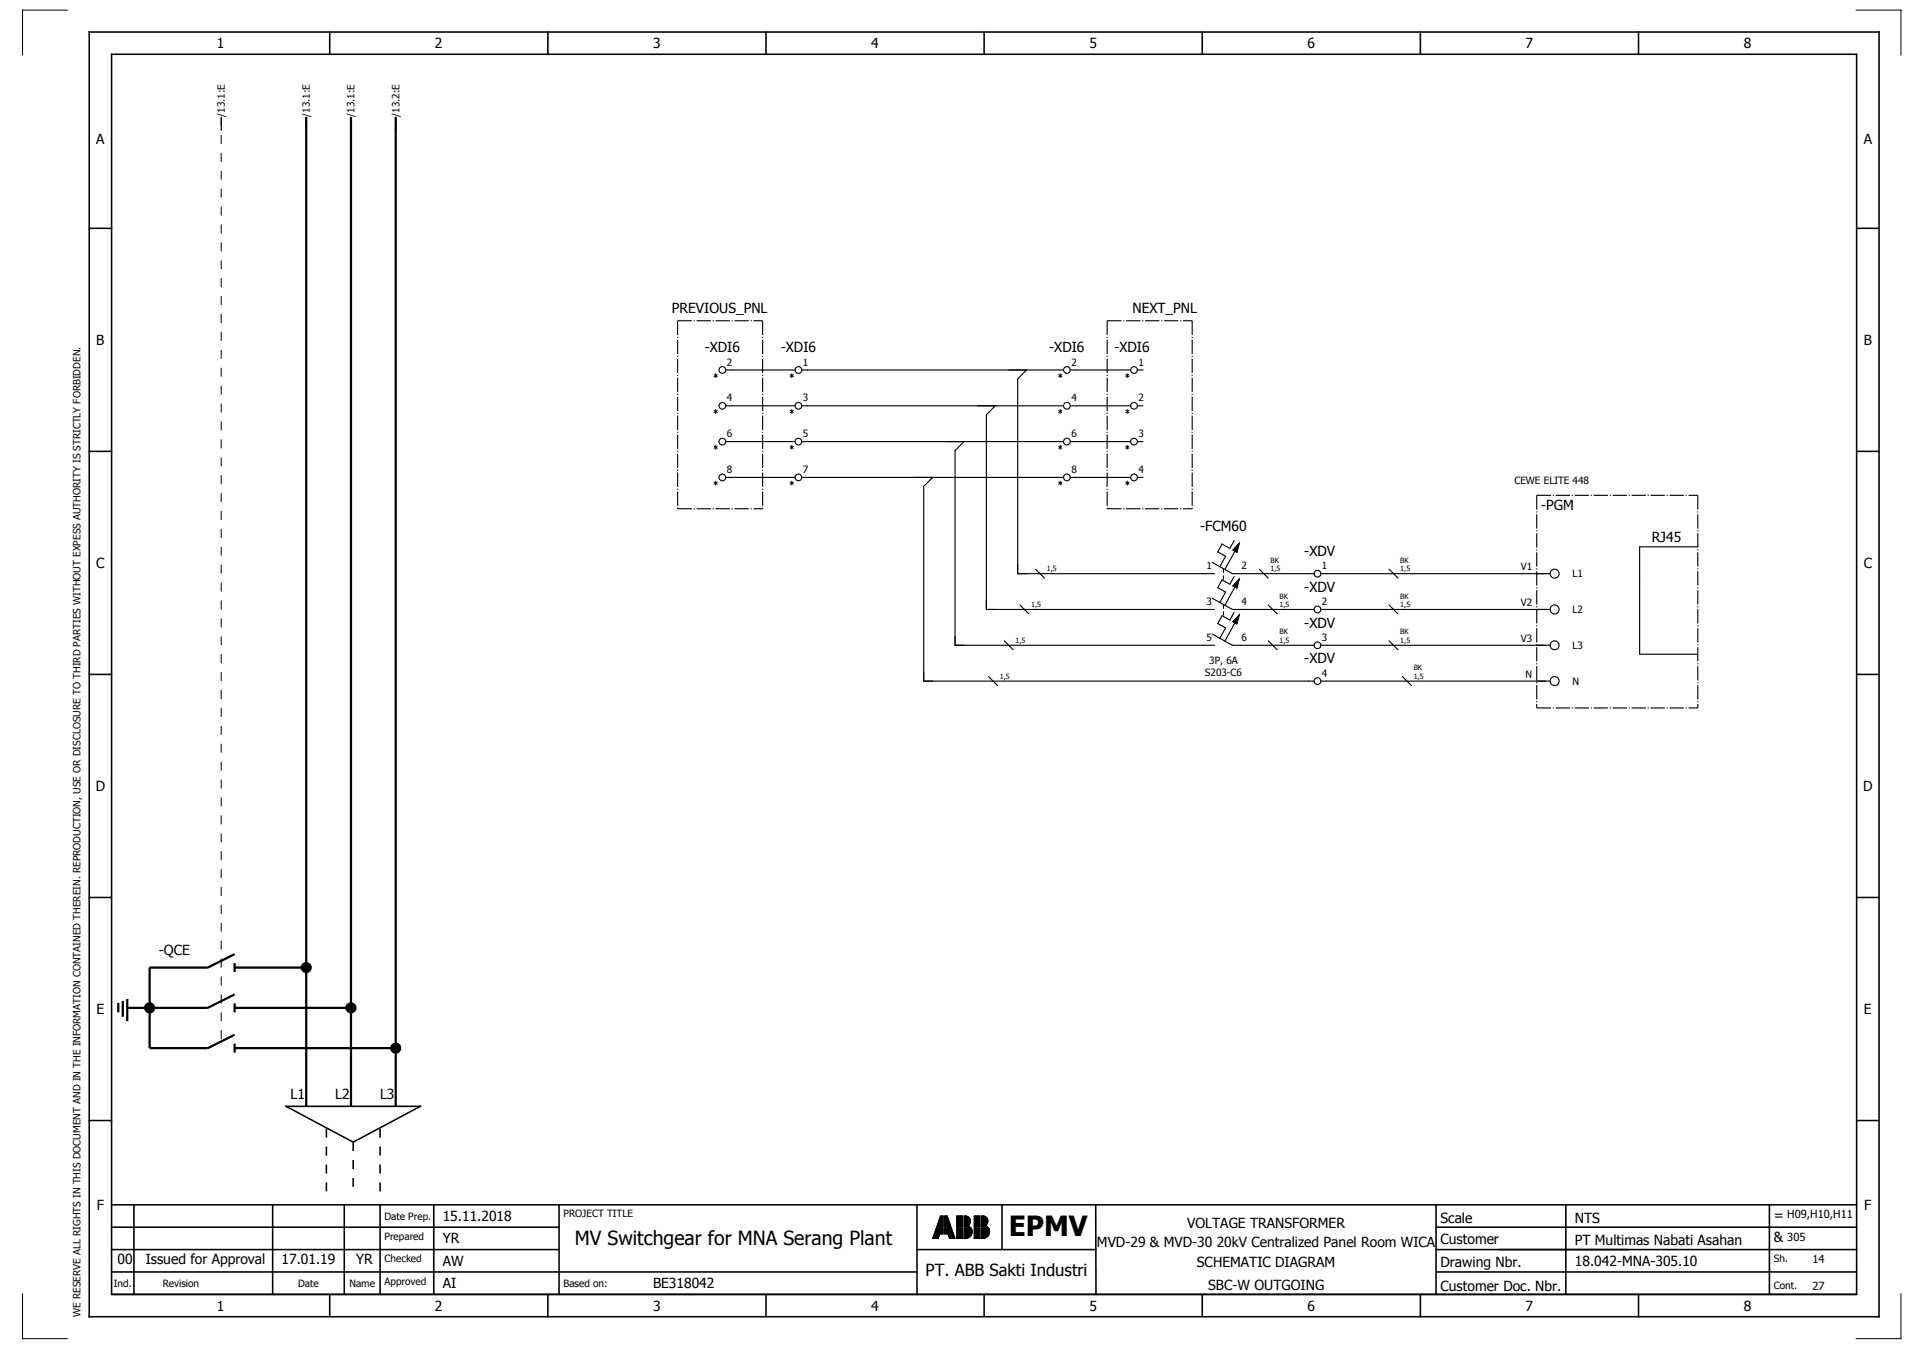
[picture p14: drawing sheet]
<svg xmlns="http://www.w3.org/2000/svg" width="427mm" height="301mm" viewBox="0 0 427 301" stroke-linecap="round" stroke-linejoin="round" font-family="sans-serif">
<defs><g id="words">
<text font-size="6.2" x="225.4" y="276.2">EPMV</text>
<text font-size="4.3" x="128.5" y="278.2">MV Switchgear for MNA Serang Plant</text>
<text font-size="3.7" x="206.9" y="285.1">PT. ABB Sakti Industri</text>
<g font-size="3.1">
<text x="48.5" y="10.8">1</text>
<text x="97.2" y="10.8">2</text>
<text x="146" y="10.8">3</text>
<text x="194.7" y="10.8">4</text>
<text x="243.5" y="10.8">5</text>
<text x="292.2" y="10.8">6</text>
<text x="341" y="10.8">7</text>
<text x="389.7" y="10.8">8</text>
<text x="21.5" y="32.2">A</text>
<text x="416.5" y="32.2">A</text>
<text x="150.2" y="69.9">PREVIOUS_PNL</text>
<text x="253.1" y="69.9">NEXT_PNL</text>
<text x="21.5" y="77">B</text>
<text x="416.5" y="77">B</text>
<text x="157.5" y="78.7">-XDI6</text>
<text x="174.5" y="78.7">-XDI6</text>
<text x="234.5" y="78.7">-XDI6</text>
<text x="249.1" y="78.6">-XDI6</text>
<text x="344.4" y="113.9">-PGM</text>
<text x="268.2" y="118.5">-FCM60</text>
<text x="291.5" y="124.2">-XDV</text>
<text x="369.1" y="121.2">RJ45</text>
<text x="21.5" y="126.9">C</text>
<text x="416.5" y="126.9">C</text>
<text x="291.5" y="132.2">-XDV</text>
<text x="291.5" y="140.2">-XDV</text>
<text x="291.5" y="148.2">-XDV</text>
<text x="21.4" y="176.7">D</text>
<text x="416.4" y="176.7">D</text>
<text x="35.5" y="213.3">-QCE</text>
<text x="21.6" y="226.5">E</text>
<text x="416.6" y="226.5">E</text>
<text x="64.9" y="245.5">L1</text>
<text x="74.9" y="245.5">L2</text>
<text x="84.9" y="245.5">L3</text>
<text x="21.6" y="270.4">F</text>
<text x="98.9" y="272.8">15.11.2018</text>
<text x="265.3" y="274.2">VOLTAGE TRANSFORMER</text>
<text x="321.9" y="273.2">Scale</text>
<text x="351.9" y="273.2">NTS</text>
<text x="396.4" y="272.5">=</text>
<text x="416.6" y="270.4">F</text>
<text x="98.9" y="277.8">YR</text>
<text x="245.2" y="278.6">MVD-29 &amp; MVD-30 20kV Centralized Panel Room WICA</text>
<text x="321.9" y="277.9">Customer</text>
<text x="351.9" y="278.1">PT Multimas Nabati Asahan</text>
<text x="396.4" y="277.5">&amp;</text>
<text x="26.2" y="282.3">00</text>
<text x="32.6" y="282.3">Issued for Approval</text>
<text x="62.9" y="282.3">17.01.19</text>
<text x="79.6" y="282.3">YR</text>
<text x="98.9" y="282.8">AW</text>
<text x="98.9" y="287.8">AI</text>
<text x="145.9" y="287.8">BE318042</text>
<text x="267.5" y="283.2">SCHEMATIC DIAGRAM</text>
<text x="321.9" y="283.2">Drawing Nbr.</text>
<text x="352" y="282.8">18.042-MNA-305.10</text>
<text x="48.5" y="292.8">1</text>
<text x="97.2" y="292.8">2</text>
<text x="146" y="292.8">3</text>
<text x="194.7" y="292.8">4</text>
<text x="243.5" y="292.8">5</text>
<text x="270" y="288.1">SBC-W OUTGOING</text>
<text x="292.2" y="292.8">6</text>
<text x="321.9" y="288.4">Customer Doc. Nbr.</text>
<text x="341" y="292.8">7</text>
<text x="389.7" y="292.8">8</text>
</g>
<g font-size="2.5">
<text x="399.4" y="272.2">H09,H10,H11</text>
<text x="399.4" y="277.2">305</text>
<text x="405.1" y="282.2">14</text>
<text x="405.1" y="288.1">27</text>
</g>
<g font-size="2.2">
<text x="50.3" y="26.2" transform="rotate(-90 50.3 26.2)">/13.1:E</text>
<text x="69.3" y="26.2" transform="rotate(-90 69.3 26.2)">/13.1:E</text>
<text x="79.3" y="26.2" transform="rotate(-90 79.3 26.2)">/13.1:E</text>
<text x="89.3" y="26.2" transform="rotate(-90 89.3 26.2)">/13.2:E</text>
<text x="162.4" y="81.7">2</text>
<text x="179.4" y="81.7">1</text>
<text x="239.4" y="81.7">2</text>
<text x="254.4" y="81.7">1</text>
<text x="162.4" y="89.7">4</text>
<text x="179.4" y="89.7">3</text>
<text x="239.4" y="89.7">4</text>
<text x="254.4" y="89.7">2</text>
<text x="162.4" y="97.7">6</text>
<text x="179.4" y="97.7">5</text>
<text x="239.4" y="97.7">6</text>
<text x="254.4" y="97.7">3</text>
<text x="162.4" y="105.7">8</text>
<text x="179.4" y="105.7">7</text>
<text x="239.4" y="105.7">8</text>
<text x="254.4" y="105.7">4</text>
<text x="338.4" y="108.2">CEWE ELITE 448</text>
<text x="269.6" y="127.1">1</text>
<text x="277.4" y="127.1">2</text>
<text x="295.4" y="127.2">1</text>
<text x="339.9" y="127.4">V1</text>
<text x="351.4" y="129">L1</text>
<text x="269.6" y="135.1">3</text>
<text x="277.4" y="135.1">4</text>
<text x="295.4" y="135.2">2</text>
<text x="339.9" y="135.4">V2</text>
<text x="351.4" y="137">L2</text>
<text x="269.6" y="143.1">5</text>
<text x="277.4" y="143.1">6</text>
<text x="295.4" y="143.2">3</text>
<text x="339.9" y="143.4">V3</text>
<text x="270.2" y="148.4">3P, 6A</text>
<text x="351.4" y="145">L3</text>
<text x="269.3" y="151.1">S203-C6</text>
<text x="295.4" y="151.2">4</text>
<text x="340.9" y="151.4">N</text>
<text x="351.4" y="153">N</text>
<text x="85.9" y="272.5">Date Prep.</text>
<text x="125.9" y="271.9">PROJECT TITLE</text>
<text x="85.9" y="277">Prepared</text>
<text x="85.9" y="282">Checked</text>
<text x="396.4" y="281.9">Sh.</text>
<text x="25.4" y="287.5">Ind.</text>
<text x="36.4" y="287.5">Revision</text>
<text x="66.6" y="287.5">Date</text>
<text x="78.1" y="287.5">Name</text>
<text x="85.9" y="287">Approved</text>
<text x="125.9" y="287.5">Based on:</text>
<text x="396.4" y="287.9">Cont.</text>
<text x="18" y="294.2" transform="rotate(-90 18 294.2)">WE RESERVE ALL RIGHTS IN THIS DOCUMENT AND IN THE INFORMATION CONTAINED THEREIN. REPRODUCTION, USE OR DISCLOSURE TO THIRD PARTIES WITHOUT EXPESS AUTHORITY IS STRICTLY FORBIDDEN.</text>
</g>
<g font-size="1.6">
<text x="283.9" y="125.7">BK</text>
<text x="312.9" y="125.7">BK</text>
<text x="233.9" y="127.7">1,5</text>
<text x="283.9" y="127.7">1,5</text>
<text x="312.9" y="127.7">1,5</text>
<text x="230.4" y="135.7">1,5</text>
<text x="285.9" y="135.7">1,5</text>
<text x="285.9" y="133.7">BK</text>
<text x="312.9" y="135.7">1,5</text>
<text x="312.9" y="133.7">BK</text>
<text x="226.9" y="143.7">1,5</text>
<text x="285.9" y="143.7">1,5</text>
<text x="285.9" y="141.7">BK</text>
<text x="312.9" y="143.7">1,5</text>
<text x="312.9" y="141.7">BK</text>
<text x="315.9" y="149.7">BK</text>
<text x="223.4" y="151.7">1,5</text>
<text x="315.9" y="151.7">1,5</text>
</g>
</g></defs>
<g fill="none" stroke="#000" stroke-width=".35">
<path d="M19.9 7.2h400v287h-400zM24.9 12.1h390v277.1h-390zM73.7 7.2v5M122.4 7.2v5M171.2 7.2v5M219.9 7.2v5M268.7 7.2v5M317.4 7.2v5M366.2 7.2v5M19.9 51h5M414.9 51h5M19.9 100.8h5"/>
<path d="M414.9 100.8h5M19.9 150.7h5M414.9 150.7h5M19.9 200.5h5M414.9 200.5h5M19.9 250.3h5M63.9 247.2h30l-15 8zM414.9 250.3h5M24.9 279.2h100M24.9 269.2h390M24.9 274.2h100M29.9 269.2v20"/>
<path d="M60.9 269.2v20M76.9 269.2v20M84.9 269.2v20M96.9 269.2v20M124.9 269.2v20M204.9 279.2h40M204.9 269.2v20M223.9 269.2v10M244.9 269.2v20M320.9 279.2h94M320.9 269.2v20M320.9 274.2h94"/>
<path d="M349.9 269.2v20M395.4 269.2v20M24.9 289.2h390M24.9 284.2h180M73.7 289.2v5M122.4 289.2v5M171.2 289.2v5M219.9 289.2v5M268.7 289.2v5M317.4 289.2v5M320.9 284.2h94M366.2 289.2v5"/>
</g>
<g fill="none" stroke="#000" stroke-width=".22">
<path d="M15 2.3h-10v10M414.8 2.3h10v10M159.5 83.6l.9 .6M159.5 91.6l.9 .6M159.5 99.6l.9 .6M160 83.5v.8M160 91.5v.8M160 99.5v.8M160.4 83.6l-.9 .6M160.4 91.6l-.9 .6M160.4 99.6l-.9 .6M176.5 83.6l.9 .6"/>
<path d="M176.5 91.6l.9 .6M176.5 99.6l.9 .6M177 83.5v.8M177 91.5v.8M177 99.5v.8M177.4 83.6l-.9 .6M177.4 91.6l-.9 .6M177.4 99.6l-.9 .6M236.5 83.6l.9 .6M236.5 91.6l.9 .6M236.5 99.6l.9 .6M237 83.5v.8"/>
<path d="M237 91.5v.8M237 99.5v.8M237.4 83.6l-.9 .6M237.4 91.6l-.9 .6M237.4 99.6l-.9 .6M251.5 83.6l.9 .6M251.5 91.6l.9 .6M251.5 99.6l.9 .6M252 83.5v.8M252 91.5v.8M252 99.5v.8M252.4 83.6l-.9 .6"/>
<path d="M252.4 91.6l-.9 .6M252.4 99.6l-.9 .6M159.5 107.6l.9 .6M160 107.5v.8M160.4 107.6l-.9 .6M176.5 107.6l.9 .6M177 107.5v.8M177.4 107.6l-.9 .6M236.5 107.6l.9 .6M237 107.5v.8M237.4 107.6l-.9 .6M251.5 107.6l.9 .6"/>
<path d="M252 107.5v.8M252.4 107.6l-.9 .6M208.5 276.5v.2M208.6 276.3v.4M208.6 276.1v.6M208.7 275.9v.8M208.8 275.6v1.1M208.9 275.4v1.3M209 275.2v1.5M209 275v1.7M209.1 274.7v2M209.2 274.5v2.2"/>
<path d="M209.3 274.3l-.9 2.4h1.3l.3-1M209.3 274.3h1.5v1.4h-.8M209.3 274.3v2.4M209.4 273.8v.2M209.4 274.3v2.4M209.5 273.6v.4M209.5 274.3v2.4M209.6 273.4v.6M209.6 274.3v2.4M209.7 273.2v.8M209.7 274.3v2.4M209.7 273v1"/>
<path d="M209.7 274.3v2.2M209.8 272.7v1.3M209.8 274.3v2M209.9 272.5v1.5M209.9 274.3v1.8M210 272.3v1.7M210 274.3v1.6M210 272.1v1.9M210 274.3v1.4M210.1 271.8v2.2M210.1 274.3v1.4M210.2 271.7h.6v2.3h-1.4z"/>
<path d="M210.2 271.7v2.3M210.2 274.3v1.4M210.3 271.7v2.3M210.3 274.3v1.4M210.4 271.7v2.3M210.4 274.3v1.4M210.5 271.7v2.3M210.5 274.3v1.4M210.6 271.7v2.3M210.6 274.3v1.4M210.7 271.7v2.3M210.7 274.3v1.4"/>
<path d="M210.8 271.7v2.3M210.8 274.3v1.4M211.1 271.7h.6l.8 2.3h-1.4zM211.1 271.7v2.3M211.1 274.3v1.4M211.2 271.7v2.3M211.2 274.3v1.4M211.3 271.7v2.3M211.3 274.3v1.4M211.4 271.7v2.3M211.4 274.3v1.4M211.5 271.7v2.3"/>
<path d="M211.5 274.3v1.4M211.6 271.7v2.3M211.6 274.3v1.4M211.7 271.7v2.3M211.7 274.3v1.4M211.8 271.9v2.1M211.8 274.3v1.4M211.8 275.7h-.7v-1.4h1.5l.8 2.4M211.8 275.7l.4 1h1.2M211.8 272.1v1.9M211.9 272.3v1.7M211.9 274.3v1.6"/>
<path d="M212 272.5v1.5M212 274.3v1.8M212.1 272.8v1.2M212.1 274.3v2M212.2 273v1M212.2 274.3v2.3M212.2 273.2v.8M212.2 274.3v2.4M212.3 273.4v.6M212.3 274.3v2.4M212.4 273.7v.3M212.4 274.3v2.4"/>
<path d="M212.5 273.9v.1M212.5 274.3v2.4M212.6 274.3v2.4M212.7 274.6v2.1M212.8 274.8v1.9M212.9 275v1.7M212.9 275.2v1.5M213 275.5v1.2M213.1 275.7v1M213.2 275.9v.8M213.3 276.1v.6M213.3 276.3v.4"/>
<path d="M213.4 276.6v.1M213.8 271.7h1.3v2.3h-1.3zM213.8 274.3h1.3v2.4h-1.3zM213.9 271.7v2.3M213.9 274.3v2.4M214 271.7v2.3M214 274.3v2.4M214.1 271.7v2.3M214.1 274.3v2.4M214.2 271.7v2.3M214.2 274.3v2.4M214.3 271.7v2.3"/>
<path d="M214.3 274.3v2.4M214.4 271.7v2.3M214.4 274.3v2.4M214.5 271.7v2.3M214.5 274.3v2.4M214.6 271.7v2.3M214.6 274.3v2.4M214.7 271.7v2.3M214.7 274.3v2.4M214.8 271.7v2.3M214.8 274.3v2.4M214.9 271.7v2.3"/>
<path d="M214.9 274.3v2.4M215 271.7v2.3M215 274.3v2.4M215.4 271.7a1.16 1.16 0 0 1 1.4 .6 1.16 1.16 0 0 1-.5 1.5l.5 .2h-1.4zM215.5 271.7v2.3M215.5 274.3v2.4M215.6 271.7v2.3M215.6 274.3v2.4M215.7 271.7v2.3M215.7 274.3v2.4M215.8 271.7v2.3M215.8 274.3v2.4"/>
<path d="M215.9 271.7v2.3M215.9 274.3v2.4M216 271.7v2.3M216 274.3v2.3M216.1 271.7v2.3M216.1 274.3v2.3M216.2 271.7v2.3M216.2 274.3v2.3M216.3 271.8v2.2M216.3 274.3v2.3M216.4 271.8v2.2M216.4 274.3v2.2"/>
<path d="M216.5 271.9v1.8M216.5 273.8v.2M216.5 274.3v2.2M216.5 271.9v1.7M216.5 273.9v.1M216.6 272v1.5M216.6 273.9v.1M216.6 274.3v2.1M216.7 272.1v1.4M216.7 274h.1M216.7 274.3v2.1M216.8 272.2v1.1"/>
<path d="M216.8 274.3v2M216.8 272.4v.8M216.8 274.3v1.9M216.9 274.3v1.8M217 274.3v1.7M217 274.3a1.5 1.5 0 0 1-1.2 2.4M217 274.3h-1.6v2.4h.4M217.1 274.4v1.5M217.2 274.5v1.3M217.2 274.8v.8M217.7 271.7h1.3v2.3h-1.3zM217.7 274.3h1.3v2.4h-1.3z"/>
<path d="M217.8 271.7v2.3M217.8 274.3v2.4M217.9 271.7v2.3M217.9 274.3v2.4M218 271.7v2.3M218 274.3v2.4M218.1 271.7v2.3M218.1 274.3v2.4M218.2 271.7v2.3M218.2 274.3v2.4M218.3 271.7v2.3M218.3 274.3v2.4"/>
<path d="M218.4 271.7v2.3M218.4 274.3v2.4M218.5 271.7v2.3M218.5 274.3v2.4M218.6 271.7v2.3M218.6 274.3v2.4M218.7 271.7v2.3M218.7 274.3v2.4M218.8 271.7v2.3M218.8 274.3v2.4M218.9 271.7v2.3M218.9 274.3v2.4"/>
<path d="M219 271.7v2.3M219 274.3v2.4M219.3 274.3h1.6a1.53 1.53 0 0 1 0 1.7 1.53 1.53 0 0 1-1.6 .7zM219.3 271.7a1.16 1.16 0 0 1 1.4 .6 1.16 1.16 0 0 1-.5 1.5l.5 .2h-1.4zM219.4 271.7v2.3M219.4 274.3v2.4M219.5 271.7v2.3M219.5 274.3v2.4M219.6 271.7v2.3M219.6 274.3v2.4M219.7 271.7v2.3M219.7 274.3v2.4"/>
<path d="M219.8 271.7v2.3M219.8 274.3v2.4M219.9 271.7v2.3M219.9 274.3v2.3M220 271.7v2.3M220 274.3v2.3M220.1 271.7v2.3M220.1 274.3v2.3M220.2 271.8v2.2M220.2 274.3v2.3M220.3 271.8v2.2M220.3 274.3v2.2"/>
<path d="M220.4 271.9v1.8M220.4 273.8v.2M220.4 274.3v2.2M220.4 271.9v1.7M220.4 273.9v.1M220.5 272v1.5M220.5 273.9v.1M220.5 274.3v2.1M220.6 272.1v1.3M220.6 274h.1M220.6 274.3v2.1M220.7 272.2v1.1"/>
<path d="M220.7 274.3v2M220.8 272.4v.8M220.8 274.3v1.9M220.8 274.3v1.8M220.9 274.3v1.7M221 274.4v1.5M221.1 274.6v1.2M221.1 274.8v.7M5 289.1v10h10M424.8 289.1v10h-10"/>
</g>
<g fill="none" stroke="#000" stroke-width=".25">
<path d="M49.4 26.2v3M68.4 26.2v3M78.4 26.2v3M88.4 26.2v3M162.2 82.7h15.5M162.2 90.7h15.5M162.2 98.7h15.5M179.2 82.7h58.5M179.2 90.7h58.5M179.2 98.7h58.5M215.4 98.7l-2 2v43.5h58M222.4 90.7l-2 2v43.5h51"/>
<path d="M229.4 82.7l-2 2v43.5h44M239.2 82.7h13.5M239.2 90.7h13.5M239.2 98.7h13.5M254.2 82.7h1.2M254.2 90.7h1.2M254.2 98.7h1.2M162.2 106.7h15.5M179.2 106.7h58.5M208.4 106.7l-2 2v43.5h87.3M239.2 106.7h13.5M254.2 106.7h1.2"/>
<path d="M227.9 135.2l2 2M231.4 127.2l2 2M270.9 125.7l4.5 2.5h18.3M270.9 133.7l4.5 2.5h18.3M273.4 127.2v.7M273.4 128.7v.7M273.4 135.2v.7M273.4 136.7v.7M275.8 120.8l-.9 1.7-1.8-1-1 1.8 1.8 1-1.3 2.3M275.8 136.8l-.9 1.7-1.8-1-1 1.8 1.8 1-1.3 2.3M275.8 128.8l-.9 1.7-1.8-1-1 1.8 1.8 1-1.3 2.3M276 123.1l-2.3 4.1"/>
<path d="M276 139.1l-2.3 4.1M276 131.1l-2.3 4.1M276.9 121.4l-.5 2-.9-.5zM276.9 129.4l-.5 2-.9-.5zM276.9 137.4l-.5 2-.9-.5zM281.4 127.2l2 2M283.4 135.2l2 2M295.2 128.2h51.2M295.2 136.2h51.2M310.4 127.2l2 2M310.4 135.2l2 2M379.4 122.2h-13v24h13"/>
<path d="M220.9 151.2l2 2M224.4 143.2l2 2M270.9 141.7l4.5 2.5h18.3M283.4 143.2l2 2M295.2 144.2h51.2M295.2 152.2h51.2M310.4 143.2l2 2M313.4 151.2l2 2"/>
<circle cx="161.4" cy="90.7" r=".75"/>
<circle cx="161.4" cy="82.7" r=".75"/>
<circle cx="161.4" cy="98.7" r=".75"/>
<circle cx="178.4" cy="90.7" r=".75"/>
<circle cx="178.4" cy="82.7" r=".75"/>
<circle cx="178.4" cy="98.7" r=".75"/>
<circle cx="238.4" cy="90.7" r=".75"/>
<circle cx="238.4" cy="82.7" r=".75"/>
<circle cx="238.4" cy="98.7" r=".75"/>
<circle cx="253.4" cy="90.7" r=".75"/>
<circle cx="253.4" cy="82.7" r=".75"/>
<circle cx="253.4" cy="98.7" r=".75"/>
<circle cx="161.4" cy="106.7" r=".75"/>
<circle cx="178.4" cy="106.7" r=".75"/>
<circle cx="238.4" cy="106.7" r=".75"/>
<circle cx="253.4" cy="106.7" r=".75"/>
<circle cx="294.4" cy="128.2" r=".75"/>
<circle cx="294.4" cy="136.2" r=".75"/>
<circle cx="347.4" cy="128.2" r="1"/>
<circle cx="347.4" cy="136.2" r="1"/>
<circle cx="294.4" cy="144.2" r=".75"/>
<circle cx="294.4" cy="152.2" r=".75"/>
<circle cx="347.4" cy="152.2" r="1"/>
<circle cx="347.4" cy="144.2" r="1"/>
</g>
<path d="M49.4 26.2v206.5" fill="none" stroke="#000" stroke-width=".22" stroke-dasharray="2 2" stroke-linecap="butt"/>
<g fill="none" stroke="#000" stroke-width=".5">
<path d="M68.4 26.2v221M78.4 26.2v221M88.4 26.2v221M52.4 213.2l-6 3h-13v18h13l6-3M52.4 215.2v2M52.4 216.2h16M26.4 224v2.2M27.4 223.6v3.6M28.4 223.2v5M52.4 222.2l-6 3h-18M52.4 225.2h26M52.4 234.2h36"/>
<path d="M52.4 224.2v2M52.4 233.2v2"/>
</g>
<g fill="#000">
<circle cx="68.4" cy="216.2" r="1.25"/>
<circle cx="33.4" cy="225.2" r="1.25"/>
<circle cx="78.4" cy="225.2" r="1.25"/>
<circle cx="88.4" cy="234.2" r="1.25"/>
</g>
<path d="M72.9 252.2v14.5M78.9 255.2v11.5M84.9 252.2v15" fill="none" stroke="#000" stroke-width=".35" stroke-dasharray="2 2" stroke-linecap="butt"/>
<path d="M276.9 129.4l-.5 2-.9-.5zM276.9 137.4l-.5 2-.9-.5zM276.9 121.4l-.5 2-.9-.5z" fill="#000" stroke="#000" stroke-width=".22"/>
<path d="M151.4 71.7h19M151.4 71.7v42M170.4 71.7v42M247.4 71.7h19M247.4 71.7v42M266.4 71.7v42M151.4 113.7h19M247.4 113.7h19M343.4 110.7h36M343.4 110.7v47.5M379.4 110.7v47.5M343.4 158.2h36" fill="none" stroke="#000" stroke-width=".25" stroke-dasharray="3.2 .4 .3 .4" stroke-linecap="butt"/>
<use href="#words"/>
</svg>
